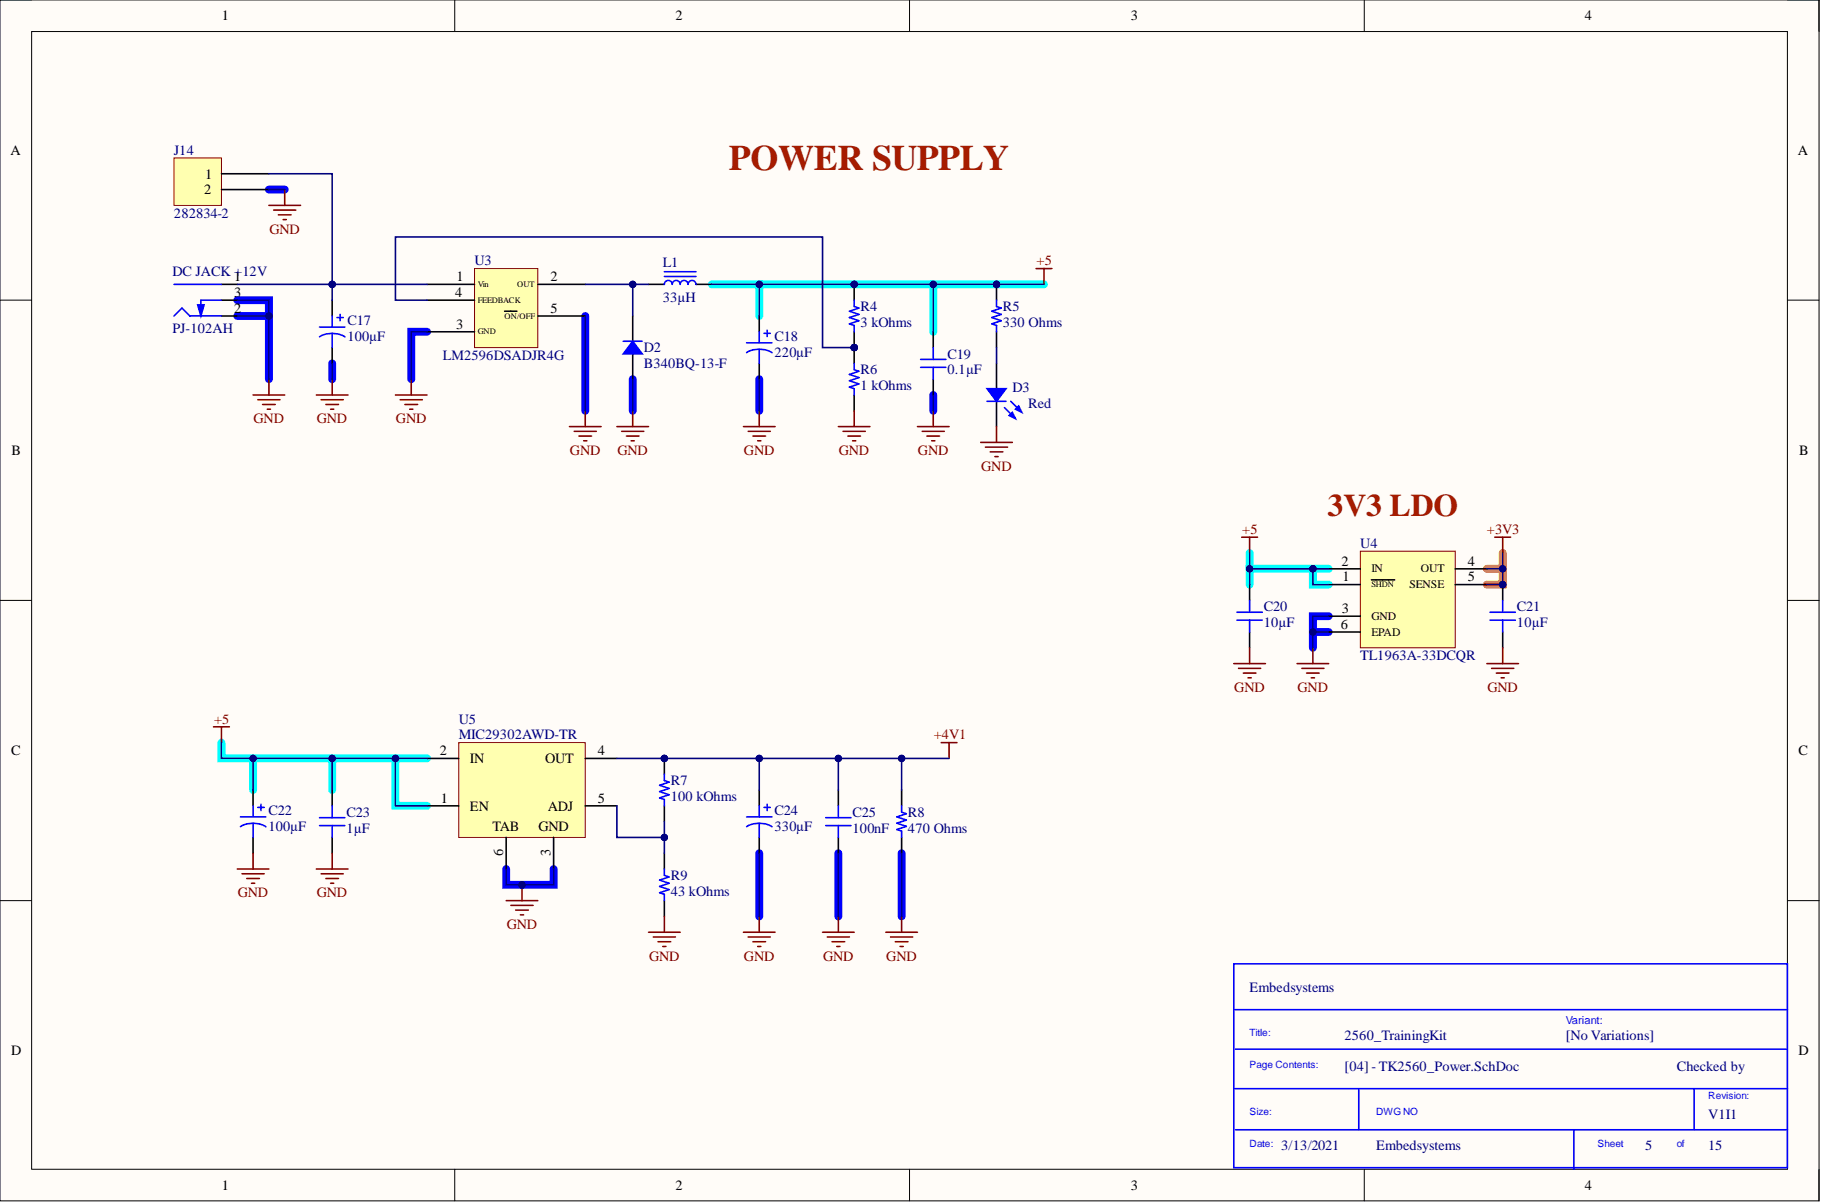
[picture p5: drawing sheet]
<svg xmlns="http://www.w3.org/2000/svg" width="292mm" height="193mm" viewBox="0 0 292 193" stroke-linecap="round" stroke-linejoin="round" font-family="sans-serif">
<defs><g id="words">
<text font-size="5.7" fill="#a61c00" x="116.8" y="27.3">POWER SUPPLY</text>
<text font-size="5.1" fill="#a61c00" x="212.8" y="82.7">3V3 LDO</text>
<g font-size="2.3">
<text x="35.6" y="3.3">1</text>
<text x="108.3" y="3.3">2</text>
<text x="181.3" y="3.3">3</text>
<text x="254.1" y="3.3">4</text>
<text x="1.7" y="24.8">A</text>
<text x="32.9" y="28.6">1</text>
<text x="288.2" y="24.8">A</text>
<text x="32.7" y="31.1">2</text>
<text x="37.5" y="45.1">1</text>
<text x="37.5" y="47.6">3</text>
<text x="72.9" y="47.6">4</text>
<text x="73.2" y="45.1">1</text>
<text x="88.2" y="45.1">2</text>
<text x="37.5" y="50.1">2</text>
<text x="73.1" y="52.7">3</text>
<text x="88.2" y="50.1">5</text>
<text x="1.9" y="72.9">B</text>
<text x="288.4" y="72.9">B</text>
<text x="215" y="90.7">2</text>
<text x="215.2" y="93.2">1</text>
<text x="235.3" y="93.2">5</text>
<text x="235.3" y="90.7">4</text>
<text x="215" y="100.8">6</text>
<text x="215.1" y="98.3">3</text>
<text x="1.8" y="121">C</text>
<text x="70.5" y="121">2</text>
<text x="75.3" y="122.3">IN</text>
<text x="87.4" y="122.3">OUT</text>
<text x="95.9" y="121">4</text>
<text x="288.3" y="121">C</text>
<text x="70.7" y="128.6">1</text>
<text x="75.3" y="129.9">EN</text>
<text x="87.8" y="129.9">ADJ</text>
<text x="95.9" y="128.6">5</text>
<text x="79" y="133.2">TAB</text>
<text x="80.6" y="137.3" transform="rotate(-90 80.6 137.3)">6</text>
<text x="86.3" y="133.2">GND</text>
<text x="88.2" y="137.2" transform="rotate(-90 88.2 137.2)">3</text>
<text x="1.8" y="169.2">D</text>
<text x="288.3" y="169.2">D</text>
<text x="35.6" y="190.7">1</text>
<text x="108.3" y="190.7">2</text>
<text x="181.3" y="190.7">3</text>
<text x="254.1" y="190.7">4</text>
</g>
<g font-size="2.3" fill="#000080">
<text x="27.9" y="24.8">J14</text>
<text x="27.9" y="34.9">282834-2</text>
<text x="27.6" y="44.3">DC JACK +12V</text>
<text x="76.1" y="42.5">U3</text>
<text x="106.3" y="42.8">L1</text>
<text x="27.6" y="53.4">PJ-102AH</text>
<text x="55.7" y="52.2">C17</text>
<text x="106.3" y="48.4">33µH</text>
<text x="138" y="52.4">3 kOhms</text>
<text x="138" y="49.9">R4</text>
<text x="160.8" y="52.4">330 Ohms</text>
<text x="160.8" y="49.9">R5</text>
<text x="55.7" y="54.7">100µF</text>
<text x="71" y="57.7">LM2596DSADJR4G</text>
<text x="103.2" y="56.5">D2</text>
<text x="103.2" y="59">B340BQ-13-F</text>
<text x="124.2" y="54.7">C18</text>
<text x="124.2" y="57.2">220µF</text>
<text x="151.9" y="57.5">C19</text>
<text x="138" y="62.5">1 kOhms</text>
<text x="138" y="60">R6</text>
<text x="151.9" y="60">0.1µF</text>
<text x="162.3" y="62.8">D3</text>
<text x="164.8" y="65.3">Red</text>
<text x="218.1" y="87.9">U4</text>
<text x="202.6" y="100.5">10µF</text>
<text x="202.6" y="98">C20</text>
<text x="243.2" y="100.5">10µF</text>
<text x="243.2" y="98">C21</text>
<text x="218.1" y="105.9">TL1963A-33DCQR</text>
<text x="73.5" y="116">U5</text>
<text x="73.5" y="118.5">MIC29302AWD-TR</text>
<text x="107.5" y="125.9">R7</text>
<text x="43" y="130.7">C22</text>
<text x="55.5" y="130.9">C23</text>
<text x="107.5" y="128.4">100 kOhms</text>
<text x="124.2" y="130.7">C24</text>
<text x="136.7" y="130.9">C25</text>
<text x="145.6" y="130.9">R8</text>
<text x="43" y="133.2">100µF</text>
<text x="55.5" y="133.5">1µF</text>
<text x="124.2" y="133.2">330µF</text>
<text x="136.7" y="133.5">100nF</text>
<text x="145.6" y="133.5">470 Ohms</text>
<text x="107.5" y="143.6">43 kOhms</text>
<text x="107.5" y="141.1">R9</text>
<text x="200.3" y="159">Embedsystems</text>
<text x="215.6" y="166.6">2560_TrainingKit</text>
<text x="251.1" y="166.6">[No Variations]</text>
<text x="215.6" y="171.7">[04] - TK2560_Power.SchDoc</text>
<text x="268.8" y="171.7">Checked by</text>
<text x="273.9" y="179.3">V1I1</text>
<text x="205.4" y="184.4">3/13/2021</text>
<text x="220.6" y="184.4">Embedsystems</text>
<text x="263.7" y="184.4">5</text>
<text x="273.9" y="184.4">15</text>
</g>
<g font-size="2.3" fill="#800000">
<text x="43.2" y="37.5">GND</text>
<text x="166.2" y="42.5">+5</text>
<text x="40.7" y="67.9">GND</text>
<text x="50.8" y="67.9">GND</text>
<text x="63.5" y="67.9">GND</text>
<text x="91.4" y="72.9">GND</text>
<text x="99" y="72.9">GND</text>
<text x="119.3" y="72.9">GND</text>
<text x="134.5" y="72.9">GND</text>
<text x="147.2" y="72.9">GND</text>
<text x="157.3" y="75.5">GND</text>
<text x="199.2" y="85.6">+5</text>
<text x="238.4" y="85.6">+3V3</text>
<text x="197.9" y="110.9">GND</text>
<text x="208" y="110.9">GND</text>
<text x="238.5" y="110.9">GND</text>
<text x="34.3" y="116">+5</text>
<text x="149.7" y="118.5">+4V1</text>
<text x="38.1" y="143.8">GND</text>
<text x="50.8" y="143.8">GND</text>
<text x="81.2" y="148.9">GND</text>
<text x="104.1" y="154">GND</text>
<text x="119.3" y="154">GND</text>
<text x="132" y="154">GND</text>
<text x="142.1" y="154">GND</text>
</g>
<g font-size="1.9">
<text x="219.9" y="91.8">IN</text>
<text x="225.9" y="94.3">SENSE</text>
<text x="227.8" y="91.8">OUT</text>
<text x="219.9" y="99.4">GND</text>
<text x="219.9" y="101.9">EPAD</text>
</g>
<text font-size="1.8" fill="#00f" x="251.1" y="164.2">Variant:</text>
<g font-size="1.6" fill="#00f">
<text x="200.3" y="166">Title:</text>
<text x="200.3" y="171.1">Page Contents:</text>
<text x="200.3" y="178.7">Size:</text>
<text x="220.6" y="178.7">DWG NO</text>
<text x="273.9" y="176.2">Revision:</text>
<text x="200.3" y="183.8">Date:</text>
<text x="256.1" y="183.8">Sheet</text>
<text x="268.8" y="183.8">of</text>
</g>
<g font-size="1.4">
<text x="76.6" y="46">Vin</text>
<text x="82.9" y="46">OUT</text>
<text x="76.6" y="53.6">GND</text>
<text x="76.6" y="48.5">FEEDBACK</text>
<text x="80.9" y="51.1">ON/OFF</text>
<text x="219.9" y="94.1">SHDN</text>
</g>
</g></defs>
<path d="M0 0h291.6v192.5h-291.6z" fill-rule="evenodd" fill="#fffcf8"/>
<path d="M0 0h291.6v192.5h-291.6z" fill="none" stroke="#000" stroke-width=".16"/>
<path d="M5.1 5.1h281.5v182.3h-281.5z" fill-rule="evenodd" fill="#fffcf8"/>
<g fill="none" stroke="#000" stroke-width=".16">
<path d="M0 0h5.1M72.9 0v5.1M145.8 0v5.1M218.7 0v5.1M286.6 0h5v5.1M5.1 5.1h281.5v182.3h-281.5zM0 48.1h5.1M286.6 48.1h5M0 96.2h5.1M286.6 96.2h5M0 144.3h5.1M286.6 144.3h5"/>
<path d="M72.9 187.4v5.1M145.8 187.4v5.1M218.7 187.4v5.1M291.6 187.4v5.1"/>
</g>
<path d="M114.1 45.6h7.6v5M121.7 45.6h27.9M167.4 45.6h-17.8v7.6M200.3 88.6v2.6M210.5 91.2h-10.2v2.5M210.5 91.2v2.5h2.5M210.5 91.2h2.5M35.5 119v2.6h33M40.6 121.6v5M53.3 121.6v5M63.4 121.6v7.6h5.1" fill="none" stroke="#0ff" stroke-width="1.3"/>
<g fill="none" stroke="#00f" stroke-width="1.3">
<path d="M43.1 30.4h2.5M38 48.1h5.1v12.7M38 50.6h5.1M53.3 58.2v2.6M68.5 53.2h-2.6v7.6M93.8 50.6v15.2M101.4 60.8v5M121.7 60.8v5M149.6 63.3v2.5M213 98.8h-2.5v5M210.5 101.3h2.5M81.1 139.3v2.5h7.7v-2.5"/>
<path d="M121.7 136.8v10.1M134.4 136.8v10.1M144.5 136.8v10.1"/>
</g>
<path d="M238.4 91.2h2.5v2.5h-2.5M240.9 88.6v2.6" fill="none" stroke="#fd8300" stroke-width="1.3"/>
<path d="M197.8 154.5h88.8v32.6h-88.8zM197.8 161.8h88.8M197.8 174.5h88.8M198.1 168.2h88.5M217.8 174.5v6.6M271.6 174.5v6.6M198.1 181.1h88.5M252.3 181.1v6.3" fill="none" stroke="#00f" stroke-width=".25"/>
<path d="M218.1 88.3h15.2v15.5h-15.2z" fill-rule="evenodd" fill="#ffffb0"/>
<path d="M218.1 88.3h15.2v15.5h-15.2z" fill="none" stroke="#800000" stroke-width=".16"/>
<path d="M200.3 93.7v2.5M213 93.7h5.1M213 91.2h5.1M213 98.8h5.1M219.9 92.9h3.7M233.3 93.7h5.1M233.3 91.2h5.1M200.3 101.3v2.5M213 101.3h5.1" fill="none" stroke="#000" stroke-width=".25"/>
<path d="M198.3 98.1h4.1M198.3 99.4h4.1M200.3 96.2v1.9M200.3 99.4v1.9" fill="none" stroke="#00f" stroke-width=".25"/>
<path d="M197.8 106.4h5.1M198.6 107.1h3.5M199.3 107.9h2M200.1 108.6h.5M200.3 103.8v2.6M207.9 106.4h5.1M208.7 107.1h3.6M209.5 107.9h2M210.2 108.6h.5M210.5 103.8v2.6" fill="none" stroke="#800000" stroke-width=".25"/>
<circle cx="240.9" cy="93.7" r=".51" fill="#000080"/>
<circle cx="240.9" cy="93.7" r=".51" fill="none" stroke="#000080" stroke-width=".16"/>
<path d="M240.9 93.7v2.5M240.9 101.3v2.5" fill="none" stroke="#000" stroke-width=".25"/>
<circle cx="240.9" cy="93.7" r=".51" fill="#000080"/>
<circle cx="240.9" cy="93.7" r=".51" fill="none" stroke="#000080" stroke-width=".16"/>
<path d="M238.9 98.1h4M238.9 99.4h4M240.9 96.2v1.9M240.9 99.4v1.9" fill="none" stroke="#00f" stroke-width=".25"/>
<path d="M199.1 86.1h2.5M200.3 86.1v2.5M239.6 86.1h2.6M240.9 86.1v2.5M238.4 106.4h5M239.1 107.1h3.6M239.9 107.9h2M240.7 108.6h.5M240.9 103.8v2.6" fill="none" stroke="#800000" stroke-width=".25"/>
<path d="M76.1 43h10.1v12.7h-10.1z" fill-rule="evenodd" fill="#ffffb0"/>
<path d="M76.1 43h10.1v12.7h-10.1z" fill="none" stroke="#800000" stroke-width=".16"/>
<path d="M35.5 45.6h2.5M35.5 48.1h2.5M35.5 50.6h2.5M68.5 45.6h7.6M68.5 53.2h7.6M68.5 48.1h7.6M80.9 49.9h2M86.2 45.6h7.6M86.2 50.6h7.6" fill="none" stroke="#000" stroke-width=".25"/>
<path d="M27.9 50.6l1.3-1.2 1.2 1.2h5.1M27.9 45.6h7.6M35.5 48.1h-3.3v2.5" fill="none" stroke="#00f" stroke-width=".25"/>
<path d="M31.7 48.9h1l-.5 1.7z" fill="#00f"/>
<g fill="none" stroke="#00f" stroke-width=".25">
<path d="M31.7 48.9h1l-.5 1.7zM51.2 54a4 4 0 0 1 4.1 0M51.2 52.4h4.1M53.3 50.6v1.8M53.3 53.4v2.3M54 50.9h1M54.5 50.4v1M99.9 54.7h3.1M119.7 56.5a4 4 0 0 1 4.1 0M119.7 54.9h4.1M121.7 53.2v1.7M121.7 56v2.2"/>
<path d="M122.5 53.4h1M123 52.9v1"/>
</g>
<g fill="none" stroke="#800000" stroke-width=".25">
<path d="M40.6 63.3h5M41.3 64.1h3.6M42.1 64.8h2M42.9 65.6h.5M43.1 60.8v2.5M50.7 63.3h5.1M51.5 64.1h3.5M52.2 64.8h2.1M53 65.6h.5M53.3 60.8v2.5M63.4 63.3h5.1M64.2 64.1h3.5"/>
<path d="M64.9 64.8h2M65.7 65.6h.5M65.9 60.8v2.5"/>
</g>
<path d="M53.3 48.1v2.5M53.3 55.7v2.5M101.4 50.6v4.1M101.4 56.7v4.1M121.7 50.6v2.6M121.7 58.2v2.6" fill="none" stroke="#000" stroke-width=".25"/>
<path d="M101.4 54.7l1.6 2h-3.1z" fill="#00f"/>
<path d="M101.4 54.7l1.6 2h-3.1zM106.5 45.6a.63 .63 0 0 1 .6-.7 .63 .63 0 0 1 .7 .7 .63 .63 0 0 1 .6-.7 .63 .63 0 0 1 .6 .7 .63 .63 0 0 1 .7-.7 .63 .63 0 0 1 .6 .7 .63 .63 0 0 1 .6-.7 .63 .63 0 0 1 .7 .7M106.5 44.3h5.1M106.5 43.6h5.1" fill="none" stroke="#00f" stroke-width=".25"/>
<path d="M104 45.6h2.5M111.6 45.6h2.5" fill="none" stroke="#000" stroke-width=".25"/>
<circle cx="136.9" cy="45.6" r=".51" fill="#000080"/>
<circle cx="136.9" cy="45.6" r=".51" fill="none" stroke="#000080" stroke-width=".16"/>
<circle cx="136.9" cy="55.7" r=".51" fill="#000080"/>
<circle cx="136.9" cy="55.7" r=".51" fill="none" stroke="#000080" stroke-width=".16"/>
<path d="M136.9 45.6v2.5" fill="none" stroke="#000" stroke-width=".25"/>
<circle cx="136.9" cy="45.6" r=".51" fill="#000080"/>
<circle cx="136.9" cy="45.6" r=".51" fill="none" stroke="#000080" stroke-width=".16"/>
<path d="M136.9 53.2v2.5" fill="none" stroke="#000" stroke-width=".25"/>
<circle cx="136.9" cy="55.7" r=".51" fill="#000080"/>
<circle cx="136.9" cy="55.7" r=".51" fill="none" stroke="#000080" stroke-width=".16"/>
<path d="M136.9 48.1v1l.8 .3-1.5 .5 1.5 .5-1.5 .5 1.5 .5-1.5 .5 .7 .3v1" fill="none" stroke="#00f" stroke-width=".25"/>
<circle cx="136.9" cy="55.7" r=".51" fill="#000080"/>
<circle cx="136.9" cy="55.7" r=".51" fill="none" stroke="#000080" stroke-width=".16"/>
<path d="M136.9 55.7v2.5" fill="none" stroke="#000" stroke-width=".25"/>
<circle cx="136.9" cy="55.7" r=".51" fill="#000080"/>
<circle cx="136.9" cy="55.7" r=".51" fill="none" stroke="#000080" stroke-width=".16"/>
<path d="M149.6 53.2v2.5M159.8 58.2v4.1M136.9 63.3v2.5M149.6 60.8v2.5M159.8 64.3v4.1" fill="none" stroke="#000" stroke-width=".25"/>
<path d="M136.9 58.2v1.1l.8 .2-1.5 .5 1.5 .5-1.5 .5 1.5 .5-1.5 .5 .7 .3v1M147.6 57.6h4M147.6 58.9h4M149.6 55.7v1.9M149.6 58.9v1.9M158.2 64.3h3.1" fill="none" stroke="#00f" stroke-width=".25"/>
<g fill="none" stroke="#800000" stroke-width=".25">
<path d="M166.1 43h2.5M167.4 43v2.6M91.3 68.4h5.1M92.1 69.1h3.5M92.8 69.9h2M93.6 70.7h.5M93.8 65.8v2.6M98.9 68.4h5.1M99.7 69.1h3.5M100.4 69.9h2M101.2 70.7h.5M101.4 65.8v2.6"/>
<path d="M119.2 68.4h5.1M119.9 69.1h3.6M120.7 69.9h2M121.5 70.7h.5M121.7 65.8v2.6M134.4 68.4h5.1M135.2 69.1h3.5M135.9 69.9h2.1M136.7 70.7h.5M136.9 65.8v2.6M147.1 68.4h5.1M147.8 69.1h3.6"/>
<path d="M148.6 69.9h2M149.4 70.7h.5M149.6 65.8v2.6"/>
</g>
<path d="M158.2 62.3h3.1l-1.5 2z" fill="#00f"/>
<path d="M158.2 62.3h3.1l-1.5 2zM162 64.3l1.3 1.3" fill="none" stroke="#00f" stroke-width=".25"/>
<path d="M162.8 65.6l.5-.5 .5 1z" fill="#00f"/>
<path d="M161 65.3l1.6 1.6M162.8 65.6l.5-.5 .5 1z" fill="none" stroke="#00f" stroke-width=".25"/>
<path d="M161.8 66.6l.5-.5 .5 1z" fill="#00f"/>
<path d="M161.8 66.6l.5-.5 .5 1z" fill="none" stroke="#00f" stroke-width=".25"/>
<path d="M157.2 70.9h5.1M158 71.7h3.5M158.7 72.4h2.1M159.5 73.2h.5M159.8 68.4v2.5" fill="none" stroke="#800000" stroke-width=".25"/>
<path d="M73.5 119h20.3v15.2h-20.3z" fill-rule="evenodd" fill="#ffffb0"/>
<path d="M73.5 119h20.3v15.2h-20.3z" fill="none" stroke="#800000" stroke-width=".16"/>
<path d="M68.5 129.2h5M68.5 121.6h5M81.1 134.2v5.1M88.8 134.2v5.1M93.8 129.2h5.1M93.8 121.6h5.1" fill="none" stroke="#000" stroke-width=".25"/>
<path d="M81.1 144.3h5.1M81.9 145.1h3.6M82.7 145.9h2M83.4 146.6h.5M83.7 141.8v2.5" fill="none" stroke="#800000" stroke-width=".25"/>
<circle cx="83.7" cy="141.8" r=".51" fill="#000080"/>
<circle cx="83.7" cy="141.8" r=".51" fill="none" stroke="#000080" stroke-width=".16"/>
<path d="M40.6 126.6v2.6M40.6 134.2v2.6M53.3 126.6v2.6M53.3 134.2v2.6M121.7 126.6v2.6M121.7 134.2v2.6M134.4 126.6v2.6M134.4 134.2v2.6" fill="none" stroke="#000" stroke-width=".25"/>
<g fill="none" stroke="#00f" stroke-width=".25">
<path d="M38.5 132.5a4 4 0 0 1 4.1 0M38.5 130.9h4.1M40.6 129.2v1.7M40.6 131.9v2.3M41.3 129.4h1M41.8 128.9v1M51.2 131.1h4.1M51.2 132.3h4.1M53.3 129.2v1.9M53.3 132.3v1.9M119.7 132.5a4 4 0 0 1 4.1 0M119.7 130.9h4.1"/>
<path d="M121.7 129.2v1.7M121.7 131.9v2.3M122.5 129.4h1M123 128.9v1M132.4 131.1h4M132.4 132.3h4M134.4 129.2v1.9M134.4 132.3v1.9"/>
</g>
<circle cx="106.5" cy="121.6" r=".51" fill="#000080"/>
<circle cx="106.5" cy="121.6" r=".51" fill="none" stroke="#000080" stroke-width=".16"/>
<path d="M106.5 121.6v2.5" fill="none" stroke="#000" stroke-width=".25"/>
<circle cx="106.5" cy="121.6" r=".51" fill="#000080"/>
<circle cx="106.5" cy="121.6" r=".51" fill="none" stroke="#000080" stroke-width=".16"/>
<path d="M106.5 129.2v2.5M106.5 136.8v2.5M144.5 126.6v2.6M144.5 134.2v2.6M106.5 144.3v2.6" fill="none" stroke="#000" stroke-width=".25"/>
<path d="M106.5 124.1v1l.8 .3-1.6 .5 1.6 .5-1.6 .5 1.6 .5-1.6 .5 .8 .2v1.1M106.5 139.3v1l.8 .2-1.6 .6 1.6 .5-1.6 .5 1.6 .5-1.6 .5 .8 .2v1M144.5 129.2v1l.8 .2-1.5 .5 1.5 .5-1.5 .5 1.5 .5-1.5 .6 .7 .2v1" fill="none" stroke="#00f" stroke-width=".25"/>
<g fill="none" stroke="#800000" stroke-width=".25">
<path d="M34.2 116.5h2.6M35.5 116.5v2.5M150.9 119h2.5M152.2 119v2.6M38 139.3h5.1M40.6 136.8v2.5M50.7 139.3h5.1M53.3 136.8v2.5M38.8 140h3.5M39.6 140.8h2M40.3 141.6h.5M51.5 140h3.5"/>
<path d="M52.2 140.8h2.1M53 141.6h.5M104 149.4h5M104.7 150.2h3.6M105.5 150.9h2M106.3 151.7h.5M106.5 146.9v2.5M119.2 149.4h5.1M119.9 150.2h3.6M120.7 150.9h2M121.5 151.7h.5M121.7 146.9v2.5"/>
<path d="M131.9 149.4h5M132.6 150.2h3.6M133.4 150.9h2M134.1 151.7h.6M134.4 146.9v2.5M142 149.4h5.1M142.8 150.2h3.5M143.5 150.9h2.1M144.3 151.7h.5M144.5 146.9v2.5"/>
</g>
<path d="M27.9 25.3h7.6v7.6h-7.6z" fill-rule="evenodd" fill="#ffffb0"/>
<path d="M27.9 25.3h7.6v7.6h-7.6z" fill="none" stroke="#800000" stroke-width=".16"/>
<path d="M35.5 27.8h7.6M35.5 30.4h7.6" fill="none" stroke="#000" stroke-width=".25"/>
<path d="M43.1 32.9h5.1M43.9 33.7h3.5M44.6 34.4h2.1M45.4 35.2h.5M45.6 30.4v2.5" fill="none" stroke="#800000" stroke-width=".25"/>
<circle cx="159.8" cy="45.6" r=".51" fill="#000080"/>
<circle cx="159.8" cy="45.6" r=".51" fill="none" stroke="#000080" stroke-width=".16"/>
<path d="M159.8 45.6v2.5" fill="none" stroke="#000" stroke-width=".25"/>
<circle cx="159.8" cy="45.6" r=".51" fill="#000080"/>
<circle cx="159.8" cy="45.6" r=".51" fill="none" stroke="#000080" stroke-width=".16"/>
<path d="M159.8 53.2v2.5" fill="none" stroke="#000" stroke-width=".25"/>
<path d="M159.8 48.1v1l.7 .3-1.5 .5 1.5 .5-1.5 .5 1.5 .5-1.5 .5 .8 .3v1" fill="none" stroke="#00f" stroke-width=".25"/>
<path d="M159.8 55.7v2.5M35.5 119v2.6h33" fill="none" stroke="#000080" stroke-width=".25"/>
<circle cx="63.4" cy="121.6" r=".51" fill="#000080"/>
<circle cx="63.4" cy="121.6" r=".51" fill="none" stroke="#000080" stroke-width=".16"/>
<circle cx="53.3" cy="121.6" r=".51" fill="#000080"/>
<circle cx="53.3" cy="121.6" r=".51" fill="none" stroke="#000080" stroke-width=".16"/>
<circle cx="40.6" cy="121.6" r=".51" fill="#000080"/>
<circle cx="40.6" cy="121.6" r=".51" fill="none" stroke="#000080" stroke-width=".16"/>
<path d="M38 50.6h5.1" fill="none" stroke="#000080" stroke-width=".25"/>
<circle cx="43.1" cy="50.6" r=".51" fill="#000080"/>
<circle cx="43.1" cy="50.6" r=".51" fill="none" stroke="#000080" stroke-width=".16"/>
<path d="M38 48.1h5.1v12.7" fill="none" stroke="#000080" stroke-width=".25"/>
<circle cx="43.1" cy="50.6" r=".51" fill="#000080"/>
<circle cx="43.1" cy="50.6" r=".51" fill="none" stroke="#000080" stroke-width=".16"/>
<path d="M38 45.6h30.5" fill="none" stroke="#000080" stroke-width=".25"/>
<circle cx="53.3" cy="45.6" r=".51" fill="#000080"/>
<circle cx="53.3" cy="45.6" r=".51" fill="none" stroke="#000080" stroke-width=".16"/>
<path d="M43.1 27.8h10.2v17.8M43.1 30.4h2.5" fill="none" stroke="#000080" stroke-width=".25"/>
<circle cx="53.3" cy="45.6" r=".51" fill="#000080"/>
<circle cx="53.3" cy="45.6" r=".51" fill="none" stroke="#000080" stroke-width=".16"/>
<path d="M63.4 121.6v7.6h5.1" fill="none" stroke="#000080" stroke-width=".25"/>
<circle cx="63.4" cy="121.6" r=".51" fill="#000080"/>
<circle cx="63.4" cy="121.6" r=".51" fill="none" stroke="#000080" stroke-width=".16"/>
<path d="M68.5 48.1h-5.1v-10.1h68.5v17.7h5" fill="none" stroke="#000080" stroke-width=".25"/>
<circle cx="136.9" cy="55.7" r=".51" fill="#000080"/>
<circle cx="136.9" cy="55.7" r=".51" fill="none" stroke="#000080" stroke-width=".16"/>
<path d="M68.5 53.2h-2.6v7.6M81.1 139.3v2.5h7.7v-2.5" fill="none" stroke="#000080" stroke-width=".25"/>
<circle cx="83.7" cy="141.8" r=".51" fill="#000080"/>
<circle cx="83.7" cy="141.8" r=".51" fill="none" stroke="#000080" stroke-width=".16"/>
<path d="M93.8 45.6h10.2" fill="none" stroke="#000080" stroke-width=".25"/>
<circle cx="101.4" cy="45.6" r=".51" fill="#000080"/>
<circle cx="101.4" cy="45.6" r=".51" fill="none" stroke="#000080" stroke-width=".16"/>
<path d="M98.9 129.2v5h7.6" fill="none" stroke="#000080" stroke-width=".25"/>
<circle cx="106.5" cy="134.2" r=".51" fill="#000080"/>
<circle cx="106.5" cy="134.2" r=".51" fill="none" stroke="#000080" stroke-width=".16"/>
<path d="M98.9 121.6h45.6v5" fill="none" stroke="#000080" stroke-width=".25"/>
<circle cx="106.5" cy="121.6" r=".51" fill="#000080"/>
<circle cx="106.5" cy="121.6" r=".51" fill="none" stroke="#000080" stroke-width=".16"/>
<circle cx="121.7" cy="121.6" r=".51" fill="#000080"/>
<circle cx="121.7" cy="121.6" r=".51" fill="none" stroke="#000080" stroke-width=".16"/>
<circle cx="134.4" cy="121.6" r=".51" fill="#000080"/>
<circle cx="134.4" cy="121.6" r=".51" fill="none" stroke="#000080" stroke-width=".16"/>
<circle cx="144.5" cy="121.6" r=".51" fill="#000080"/>
<circle cx="144.5" cy="121.6" r=".51" fill="none" stroke="#000080" stroke-width=".16"/>
<path d="M114.1 45.6h7.6v5" fill="none" stroke="#000080" stroke-width=".25"/>
<circle cx="121.7" cy="45.6" r=".51" fill="#000080"/>
<circle cx="121.7" cy="45.6" r=".51" fill="none" stroke="#000080" stroke-width=".16"/>
<path d="M121.7 45.6h27.9" fill="none" stroke="#000080" stroke-width=".25"/>
<circle cx="121.7" cy="45.6" r=".51" fill="#000080"/>
<circle cx="121.7" cy="45.6" r=".51" fill="none" stroke="#000080" stroke-width=".16"/>
<circle cx="136.9" cy="45.6" r=".51" fill="#000080"/>
<circle cx="136.9" cy="45.6" r=".51" fill="none" stroke="#000080" stroke-width=".16"/>
<circle cx="149.6" cy="45.6" r=".51" fill="#000080"/>
<circle cx="149.6" cy="45.6" r=".51" fill="none" stroke="#000080" stroke-width=".16"/>
<path d="M144.5 121.6h7.7" fill="none" stroke="#000080" stroke-width=".25"/>
<circle cx="144.5" cy="121.6" r=".51" fill="#000080"/>
<circle cx="144.5" cy="121.6" r=".51" fill="none" stroke="#000080" stroke-width=".16"/>
<path d="M167.4 45.6h-17.8v7.6" fill="none" stroke="#000080" stroke-width=".25"/>
<circle cx="149.6" cy="45.6" r=".51" fill="#000080"/>
<circle cx="149.6" cy="45.6" r=".51" fill="none" stroke="#000080" stroke-width=".16"/>
<circle cx="159.8" cy="45.6" r=".51" fill="#000080"/>
<circle cx="159.8" cy="45.6" r=".51" fill="none" stroke="#000080" stroke-width=".16"/>
<path d="M210.5 91.2h-10.2v2.5" fill="none" stroke="#000080" stroke-width=".25"/>
<circle cx="210.5" cy="91.2" r=".51" fill="#000080"/>
<circle cx="210.5" cy="91.2" r=".51" fill="none" stroke="#000080" stroke-width=".16"/>
<circle cx="200.3" cy="91.2" r=".51" fill="#000080"/>
<circle cx="200.3" cy="91.2" r=".51" fill="none" stroke="#000080" stroke-width=".16"/>
<path d="M210.5 101.3h2.5" fill="none" stroke="#000080" stroke-width=".25"/>
<circle cx="210.5" cy="101.3" r=".51" fill="#000080"/>
<circle cx="210.5" cy="101.3" r=".51" fill="none" stroke="#000080" stroke-width=".16"/>
<path d="M213 98.8h-2.5v5" fill="none" stroke="#000080" stroke-width=".25"/>
<circle cx="210.5" cy="101.3" r=".51" fill="#000080"/>
<circle cx="210.5" cy="101.3" r=".51" fill="none" stroke="#000080" stroke-width=".16"/>
<path d="M210.5 91.2v2.5h2.5" fill="none" stroke="#000080" stroke-width=".25"/>
<circle cx="210.5" cy="91.2" r=".51" fill="#000080"/>
<circle cx="210.5" cy="91.2" r=".51" fill="none" stroke="#000080" stroke-width=".16"/>
<path d="M210.5 91.2h2.5" fill="none" stroke="#000080" stroke-width=".25"/>
<circle cx="210.5" cy="91.2" r=".51" fill="#000080"/>
<circle cx="210.5" cy="91.2" r=".51" fill="none" stroke="#000080" stroke-width=".16"/>
<path d="M238.4 91.2h2.5v2.5h-2.5" fill="none" stroke="#000080" stroke-width=".25"/>
<circle cx="240.9" cy="93.7" r=".51" fill="#000080"/>
<circle cx="240.9" cy="93.7" r=".51" fill="none" stroke="#000080" stroke-width=".16"/>
<circle cx="240.9" cy="91.2" r=".51" fill="#000080"/>
<circle cx="240.9" cy="91.2" r=".51" fill="none" stroke="#000080" stroke-width=".16"/>
<path d="M40.6 121.6v5" fill="none" stroke="#000080" stroke-width=".25"/>
<circle cx="40.6" cy="121.6" r=".51" fill="#000080"/>
<circle cx="40.6" cy="121.6" r=".51" fill="none" stroke="#000080" stroke-width=".16"/>
<path d="M53.3 121.6v5" fill="none" stroke="#000080" stroke-width=".25"/>
<circle cx="53.3" cy="121.6" r=".51" fill="#000080"/>
<circle cx="53.3" cy="121.6" r=".51" fill="none" stroke="#000080" stroke-width=".16"/>
<path d="M53.3 45.6v2.5M53.3 58.2v2.6" fill="none" stroke="#000080" stroke-width=".25"/>
<circle cx="53.3" cy="45.6" r=".51" fill="#000080"/>
<circle cx="53.3" cy="45.6" r=".51" fill="none" stroke="#000080" stroke-width=".16"/>
<path d="M93.8 50.6v15.2M101.4 45.6v5M101.4 60.8v5" fill="none" stroke="#000080" stroke-width=".25"/>
<circle cx="101.4" cy="45.6" r=".51" fill="#000080"/>
<circle cx="101.4" cy="45.6" r=".51" fill="none" stroke="#000080" stroke-width=".16"/>
<path d="M106.5 131.7v5.1" fill="none" stroke="#000080" stroke-width=".25"/>
<circle cx="106.5" cy="134.2" r=".51" fill="#000080"/>
<circle cx="106.5" cy="134.2" r=".51" fill="none" stroke="#000080" stroke-width=".16"/>
<path d="M121.7 121.6v5M121.7 136.8v10.1" fill="none" stroke="#000080" stroke-width=".25"/>
<circle cx="121.7" cy="121.6" r=".51" fill="#000080"/>
<circle cx="121.7" cy="121.6" r=".51" fill="none" stroke="#000080" stroke-width=".16"/>
<path d="M121.7 60.8v5M134.4 121.6v5M134.4 136.8v10.1" fill="none" stroke="#000080" stroke-width=".25"/>
<circle cx="134.4" cy="121.6" r=".51" fill="#000080"/>
<circle cx="134.4" cy="121.6" r=".51" fill="none" stroke="#000080" stroke-width=".16"/>
<path d="M149.6 63.3v2.5M200.3 88.6v2.6M144.5 136.8v10.1" fill="none" stroke="#000080" stroke-width=".25"/>
<circle cx="200.3" cy="91.2" r=".51" fill="#000080"/>
<circle cx="200.3" cy="91.2" r=".51" fill="none" stroke="#000080" stroke-width=".16"/>
<path d="M240.9 88.6v2.6" fill="none" stroke="#000080" stroke-width=".25"/>
<circle cx="240.9" cy="91.2" r=".51" fill="#000080"/>
<circle cx="240.9" cy="91.2" r=".51" fill="none" stroke="#000080" stroke-width=".16"/>
<use href="#words"/>
</svg>
